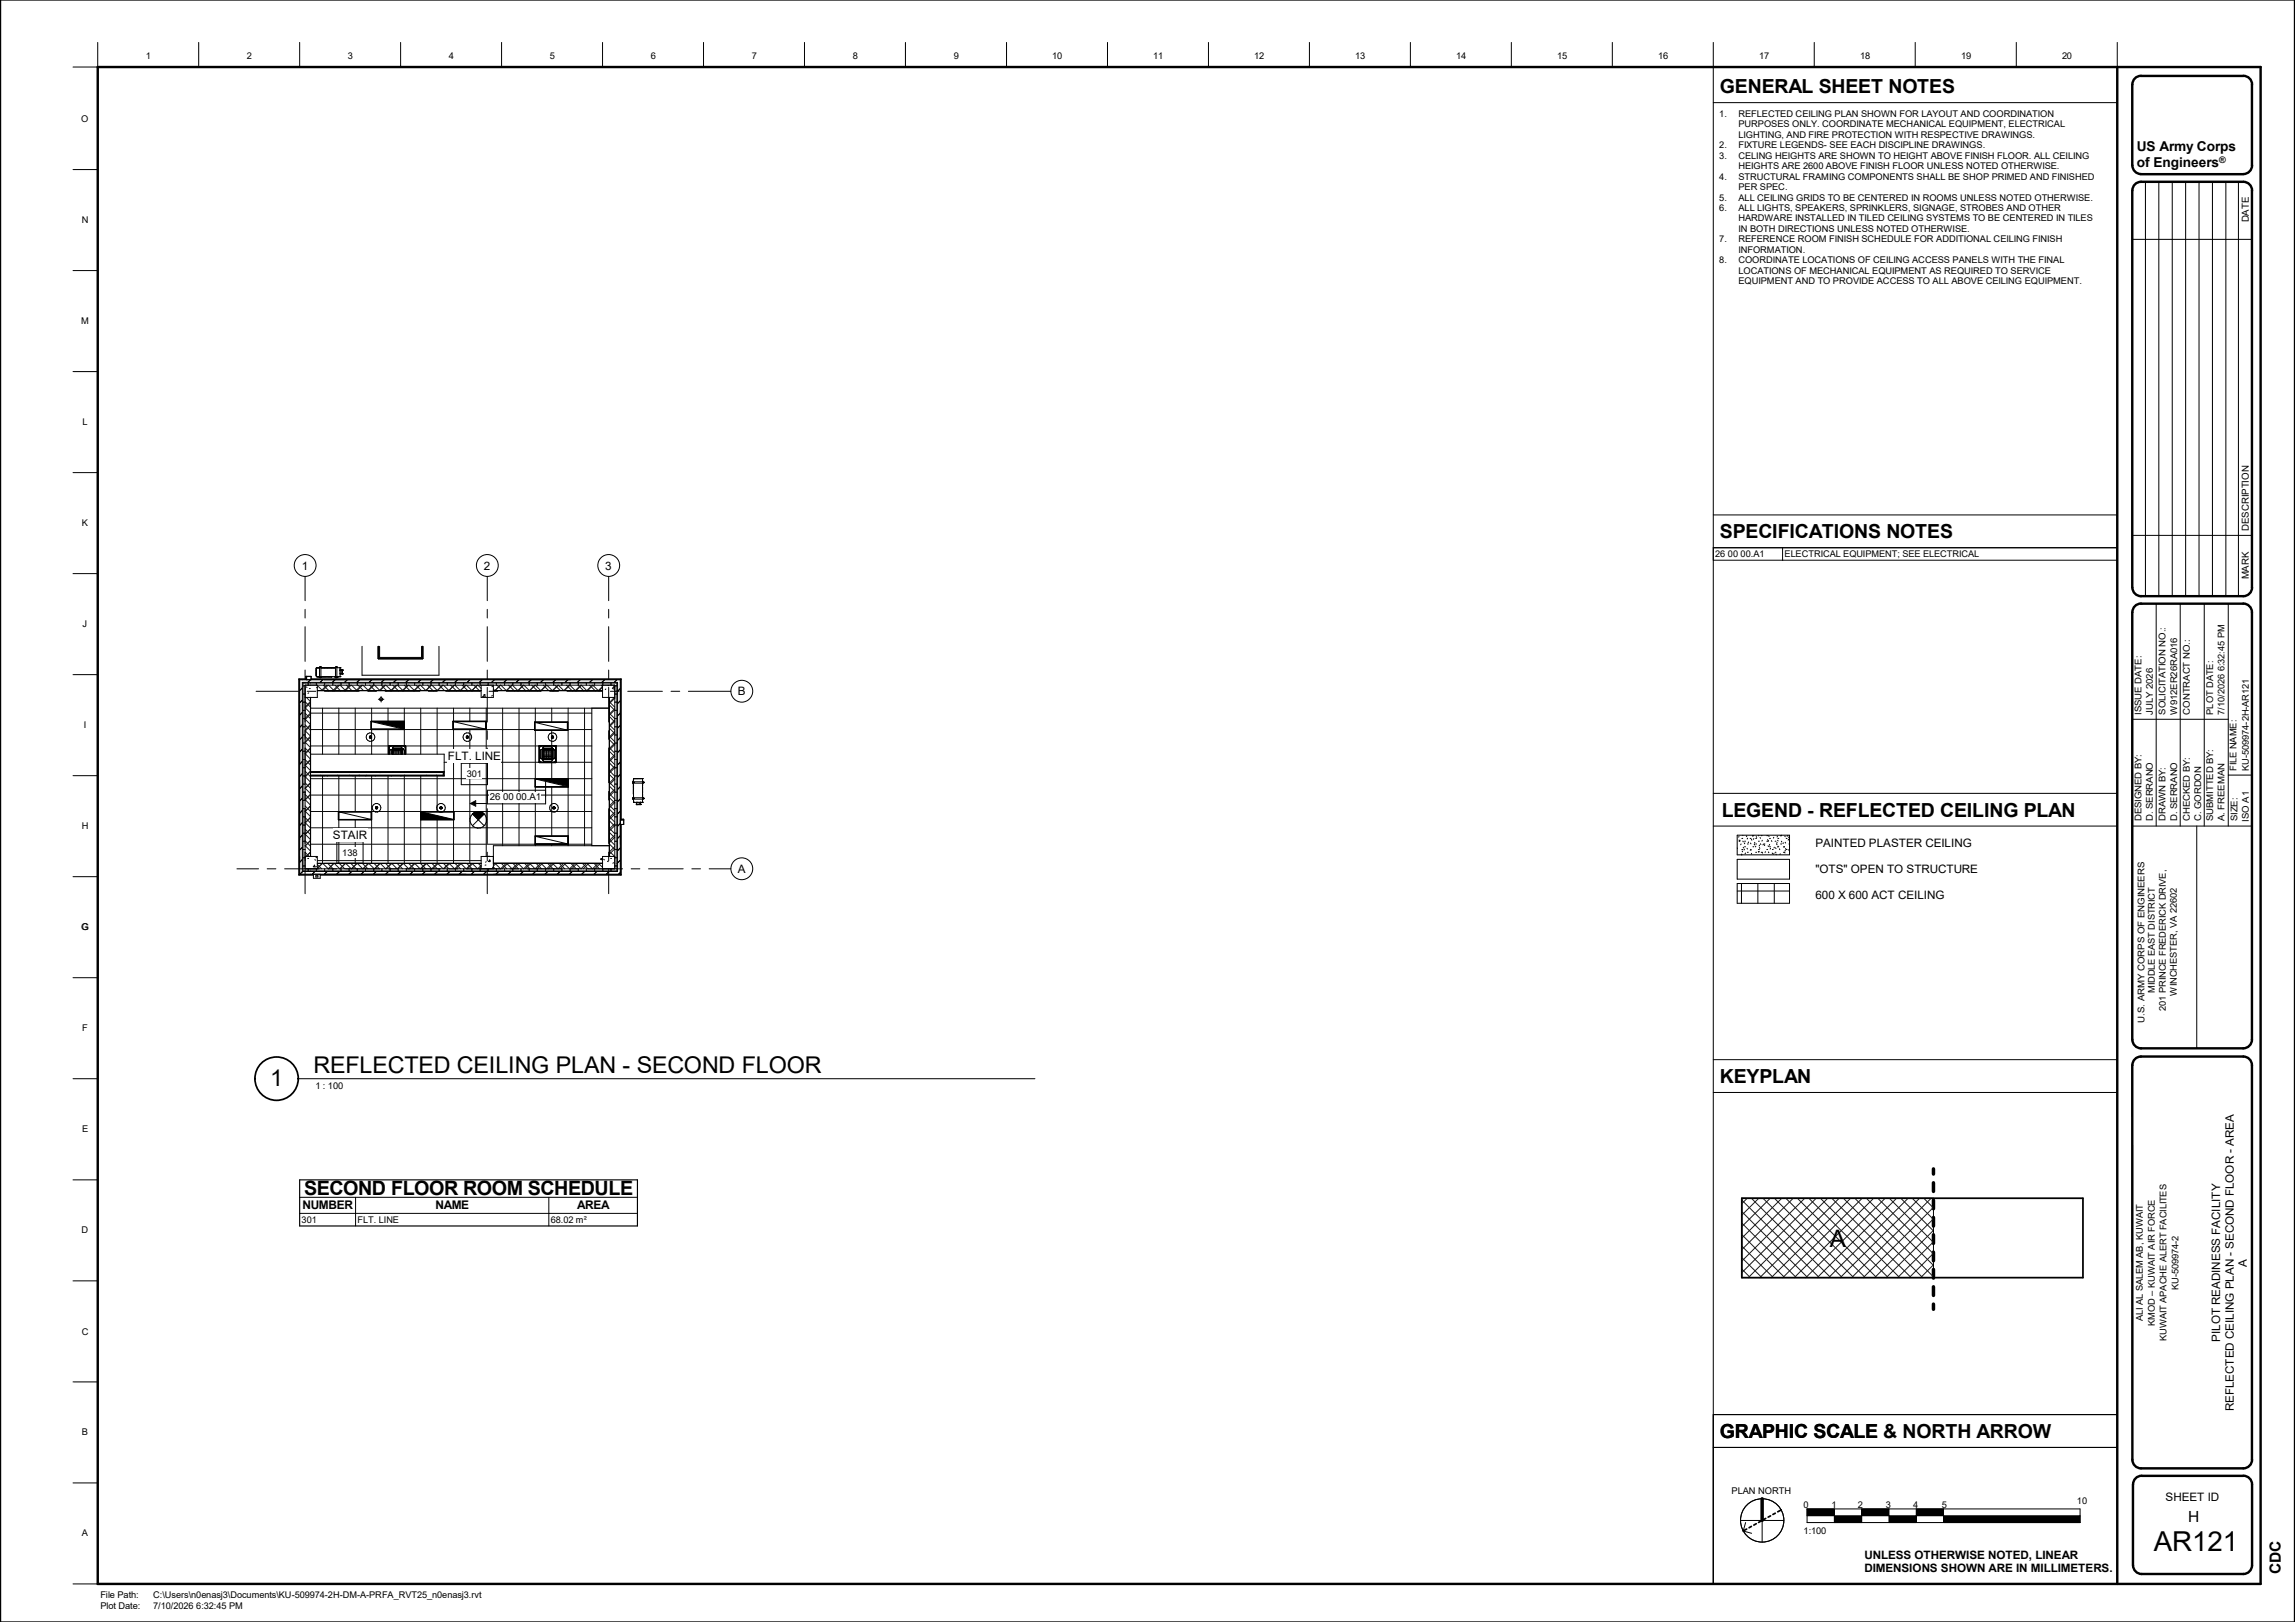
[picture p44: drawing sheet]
<svg xmlns="http://www.w3.org/2000/svg" width="841mm" height="594mm" viewBox="0 0 841 594" stroke-linecap="round" stroke-linejoin="round" font-family="sans-serif">
<defs><g id="words">
<text font-size="10.1" x="789.3" y="567.9">AR121</text>
<text font-size="8.8" x="670.5" y="456.6">A</text>
<g font-size="8.5">
<text x="114.9" y="393.1">REFLECTED CEILING PLAN -</text>
<text x="233.3" y="393.1">SECOND FLOOR</text>
<text x="99.1" y="397.8">1</text>
</g>
<text font-size="7.2" x="111.4" y="437.7">SECOND FLOOR ROOM SCHEDULE</text>
<g font-size="7.1">
<text x="630.3" y="34.1">GENERAL SHEET NOTES</text>
<text x="630.3" y="197.1">SPECIFICATIONS NOTES</text>
<text x="630.9" y="299.1">LEGEND - REFLECTED CEILING PLAN</text>
<text x="630.3" y="396.7">KEYPLAN</text>
<text x="630.3" y="526.7">GRAPHIC SCALE</text>
<text x="630.3" y="526.7">GRAPHIC SCALE &amp; NORTH ARROW</text>
</g>
<g font-size="5.6">
<text x="801.8" y="557.4">H</text>
<text x="835.9" y="576.7" transform="rotate(-90 835.9 576.7)">CDC</text>
</g>
<g font-size="5">
<text x="783.1" y="55.5">US Army Corps</text>
<text x="783.1" y="61.3">of Engineers</text>
</g>
<g font-size="4.4">
<text x="110.8" y="442.9">NUMBER</text>
<text x="159.6" y="442.9">NAME</text>
<text x="211.5" y="442.9">AREA</text>
</g>
<g font-size="4.3">
<text x="110.6" y="208.6">1</text>
<text x="177.3" y="208.6">2</text>
<text x="221.8" y="208.6">3</text>
<text x="270.4" y="254.6">B</text>
<text x="164.2" y="278.4">FLT. LINE</text>
<text x="122" y="307.1">STAIR</text>
<text x="665.3" y="310.3">PAINTED PLASTER CEILING</text>
<text x="270.4" y="319.7">A</text>
<text x="665.3" y="319.9">&quot;OTS&quot; OPEN TO STRUCTURE</text>
<text x="665.3" y="329.4">600 X 600 ACT CEILING</text>
<text x="813.6" y="491.5" transform="rotate(-90 813.6 491.5)">PILOT READINESS FACILITY</text>
<text x="793.6" y="549.7">SHEET ID</text>
</g>
<g font-size="4.2">
<text x="823.4" y="463.9" transform="rotate(-90 823.4 463.9)">A</text>
<text x="818.6" y="516.9" transform="rotate(-90 818.6 516.9)">REFLECTED CEILING PLAN - SECOND FLOOR - AREA</text>
<text x="683.2" y="570.8">UNLESS OTHERWISE NOTED, LINEAR</text>
<text x="683.2" y="575.8">DIMENSIONS SHOWN ARE IN MILLIMETERS.</text>
</g>
<g font-size="3.5">
<text x="824.1" y="81.4" transform="rotate(-90 824.1 81.4)">DATE</text>
<text x="824.1" y="194.4" transform="rotate(-90 824.1 194.4)">DESCRIPTION</text>
<text x="824.1" y="212.2" transform="rotate(-90 824.1 212.2)">MARK</text>
<text x="179.5" y="293.2">26 00 00.A1</text>
</g>
<g font-size="3.4">
<text x="53.5" y="21.5">1</text>
<text x="90.5" y="21.5">2</text>
<text x="127.5" y="21.5">3</text>
<text x="164.5" y="21.5">4</text>
<text x="201.5" y="21.5">5</text>
<text x="238.5" y="21.5">6</text>
<text x="275.5" y="21.5">7</text>
<text x="312.5" y="21.5">8</text>
<text x="349.5" y="21.5">9</text>
<text x="385.6" y="21.5">10</text>
<text x="422.6" y="21.5">11</text>
<text x="459.6" y="21.5">12</text>
<text x="496.6" y="21.5">13</text>
<text x="533.6" y="21.5">14</text>
<text x="570.6" y="21.5">15</text>
<text x="607.6" y="21.5">16</text>
<text x="644.6" y="21.5">17</text>
<text x="681.6" y="21.5">18</text>
<text x="718.6" y="21.5">19</text>
<text x="755.6" y="21.5">20</text>
<text x="29.8" y="44.6">O</text>
<text x="630" y="42.8">1.</text>
<text x="637.1" y="42.8">REFLECTED CEILING PLAN SHOWN FOR LAYOUT AND COORDINATION</text>
<text x="637.1" y="46.6">PURPOSES ONLY. COORDINATE MECHANICAL EQUIPMENT, ELECTRICAL</text>
<text x="637.1" y="50.4">LIGHTING, AND FIRE PROTECTION WITH RESPECTIVE DRAWINGS.</text>
<text x="630" y="54.3">2.</text>
<text x="630" y="58.1">3.</text>
<text x="637.1" y="54.3">FIXTURE LEGENDS-</text>
<text x="637.1" y="58.1">CELING HEIGHTS ARE SHOWN TO HEIGHT ABOVE FINISH FLOOR. ALL CEILING</text>
<text x="670.5" y="54.3">SEE EACH DISCIPLINE DRAWINGS.</text>
<text x="630" y="65.8">4.</text>
<text x="637.1" y="61.9">HEIGHTS ARE 2600 ABOVE FINISH FLOOR UNLESS NOTED OTHERWISE.</text>
<text x="637.1" y="65.8">STRUCTURAL FRAMING COMPONENTS SHALL BE SHOP PRIMED AND FINISHED</text>
<text x="637.1" y="69.6">PER SPEC.</text>
<text x="630" y="73.4">5.</text>
<text x="630" y="77.3">6.</text>
<text x="637.1" y="73.4">ALL CEILING GRIDS TO BE CENTERED IN ROOMS UNLESS NOTED OTHERWISE.</text>
<text x="637.1" y="77.3">ALL LIGHTS, SPEAKERS, SPRINKLERS, SIGNAGE, STROBES AND OTHER</text>
<text x="29.9" y="81.6">N</text>
<text x="637.1" y="81.1">HARDWARE INSTALLED IN TILED CEILING SYSTEMS TO BE CENTERED IN TILES</text>
<text x="630" y="88.8">7.</text>
<text x="637.1" y="85">IN BOTH DIRECTIONS UNLESS NOTED OTHERWISE.</text>
<text x="637.1" y="88.8">REFERENCE ROOM FINISH SCHEDULE FOR ADDITIONAL CEILING FINISH</text>
<text x="637.1" y="92.6">INFORMATION.</text>
<text x="630" y="96.5">8.</text>
<text x="637.1" y="96.5">COORDINATE LOCATIONS OF CEILING ACCESS PANELS WITH THE FINAL</text>
<text x="637.1" y="100.3">LOCATIONS OF MECHANICAL EQUIPMENT AS REQUIRED TO SERVICE</text>
<text x="637.1" y="104.1">EQUIPMENT AND TO PROVIDE ACCESS TO ALL ABOVE CEILING EQUIPMENT.</text>
<text x="29.8" y="118.6">M</text>
<text x="30.2" y="155.6">L</text>
<text x="30" y="192.6">K</text>
<text x="628.6" y="204">26 00 00.A1</text>
<text x="654" y="204">ELECTRICAL EQUIPMENT; SEE ELECTRICAL</text>
<text x="30.3" y="229.6">J</text>
<text x="784.8" y="261.7" transform="rotate(-90 784.8 261.7)">ISSUE DATE:</text>
<text x="788.9" y="261.7" transform="rotate(-90 788.9 261.7)">JULY 2026</text>
<text x="793.6" y="261.7" transform="rotate(-90 793.6 261.7)">SOLICITATION NO.:</text>
<text x="797.8" y="261.7" transform="rotate(-90 797.8 261.7)">W912ER26RA016</text>
<text x="802.4" y="261.7" transform="rotate(-90 802.4 261.7)">CONTRACT NO.:</text>
<text x="811.1" y="261.7" transform="rotate(-90 811.1 261.7)">PLOT DATE:</text>
<text x="815.2" y="261.7" transform="rotate(-90 815.2 261.7)">7/10/2026 6:32:45 PM</text>
<text x="30.7" y="266.6">I</text>
<text x="171" y="284.6">301</text>
<text x="819.6" y="282.3" transform="rotate(-90 819.6 282.3)">FILE NAME:</text>
<text x="824.1" y="282.3" transform="rotate(-90 824.1 282.3)">KU-509974-2H-AR121</text>
<text x="29.9" y="303.6">H</text>
<text x="784.8" y="300.8" transform="rotate(-90 784.8 300.8)">DESIGNED BY:</text>
<text x="788.9" y="300.8" transform="rotate(-90 788.9 300.8)">D. SERRANO</text>
<text x="793.6" y="300.8" transform="rotate(-90 793.6 300.8)">DRAWN BY:</text>
<text x="797.8" y="300.8" transform="rotate(-90 797.8 300.8)">D. SERRANO</text>
<text x="802.4" y="300.8" transform="rotate(-90 802.4 300.8)">CHECKED BY:</text>
<text x="806.6" y="300.8" transform="rotate(-90 806.6 300.8)">C. GORDON</text>
<text x="811.1" y="300.8" transform="rotate(-90 811.1 300.8)">SUBMITTED BY:</text>
<text x="815.2" y="300.8" transform="rotate(-90 815.2 300.8)">A. FREEMAN</text>
<text x="820" y="300.8" transform="rotate(-90 820 300.8)">SIZE:</text>
<text x="824.1" y="300.9" transform="rotate(-90 824.1 300.9)">ISO A1</text>
<text x="125.4" y="313.4">138</text>
<text x="29.8" y="340.6">G</text>
<text x="789.7" y="363.8" transform="rotate(-90 789.7 363.8)">MIDDLE EAST DISTRICT</text>
<text x="797.7" y="364.6" transform="rotate(-90 797.7 364.6)">WINCHESTER, VA 22602</text>
<text x="793.7" y="370.2" transform="rotate(-90 793.7 370.2)">201 PRINCE FREDERICK DRIVE,</text>
<text x="30.1" y="377.6">F</text>
<text x="785.8" y="374.5" transform="rotate(-90 785.8 374.5)">U.S. ARMY CORPS OF ENGINEERS</text>
<text x="115.6" y="399">1 : 100</text>
<text x="30.1" y="414.7">E</text>
<text x="110.5" y="447.8">301</text>
<text x="131" y="447.8">FLT. LINE</text>
<text x="201.8" y="447.8">68.02 m²</text>
<text x="29.9" y="451.7">D</text>
<text x="798.3" y="472.5" transform="rotate(-90 798.3 472.5)">KU-509974-2</text>
<text x="785.2" y="483.9" transform="rotate(-90 785.2 483.9)">ALI AL SALEM AB, KUWAIT</text>
<text x="789.7" y="485.6" transform="rotate(-90 789.7 485.6)">KMOD – KUWAIT AIR FORCE</text>
<text x="29.9" y="488.8">C</text>
<text x="794" y="491.3" transform="rotate(-90 794 491.3)">KUWAIT APACHE ALERT FACILITES</text>
<text x="30" y="525.7">B</text>
<text x="634.6" y="547.1">PLAN NORTH</text>
<text x="761.1" y="550.8">10</text>
<text x="661" y="552.2">0</text>
<text x="671.1" y="552.2">1</text>
<text x="680.8" y="552.2">2</text>
<text x="691.1" y="552.2">3</text>
<text x="701.1" y="552.2">4</text>
<text x="711.6" y="552.2">5</text>
<text x="30" y="562.7">A</text>
<text x="661" y="561.7">1:100</text>
<text x="36.8" y="585.4">File Path:</text>
<text x="56.1" y="585.4">C:\Users\n0enasj3\Documents\KU-509974-2H-DM-A-PRFA_RVT25_n0enasj3.rvt</text>
<text x="36.8" y="589.5">Plot Date:</text>
<text x="56.1" y="589.5">7/10/2026 6:32:45 PM</text>
</g>
<text font-size="3.3" x="813.3" y="59.8">®</text>
</g></defs>
<path d="M136.3 264.3h11.7v2.7h-11.7zM172.3 293.3h2v1.9h-2zM196.4 285.3h11.8v2.8h-11.8zM154.3 297.3h11.9v2.8h-11.9zM173.1 297.2h4.3v3h-4.3z" fill="#000"/>
<g fill="#fff">
<path d="M110.8 319.2h116.5v1h-116.5z"/>
<path d="M116.3 316.2h104.5v2h-104.5z"/>
<path d="M111.8 318.2h114.3v.8h-114.3z"/>
<path d="M226.3 249.9h1v69.3h-1z"/>
<path d="M223.3 255.4h2v58.3h-2z"/>
<path d="M225.3 251h.8v67.2h-.8z"/>
<path d="M116.3 251h104.5v1.9h-104.5z"/>
<path d="M110.8 249h116.5v.9h-116.5z"/>
<path d="M111.8 250.2h114.3v.8h-114.3z"/>
<path d="M176.3 251h4.5v4.4h-4.5z"/>
<path d="M111.8 255.4h2v58.3h-2z"/>
<path d="M109.8 249h1v71.2h-1z"/>
<path d="M111 250.2h.8v68.8h-.8z"/>
<path d="M113.8 259.4h103.1v56.8h-103.1z"/>
<path d="M113.8 282.8h49v1.4h-49z"/>
<path d="M113.8 282.7l49 .1z"/>
<path d="M113.8 282.8l48.8 .2z"/>
<path d="M113.8 283h48.8v1.1h-48.8z"/>
<path d="M176.3 313.7h4.5v4.5h-4.5z"/>
<path d="M111.8 313.7h4.5v4.5h-4.5z"/>
<path d="M111.8 251h4.5v4.4h-4.5z"/>
<path d="M220.8 251h4.5v4.4h-4.5z"/>
<path d="M220.8 313.7h4.5v4.5h-4.5z"/>
</g>
<g fill="none" stroke="#000" stroke-width=".37">
<path d="M132.7 236.7v10.6h28.2v-10.6M138.6 236.7v4.6h16.3v-4.6M138.9 236.7v4.3h15.8v-4.3M139.1 236.7v4.1h15.4v-4.1M109.6 248.7l2.8 .1M109.6 248.7l.2 .3M109.6 248.7v71.8M109.8 258.2v21.7l1-1M110.8 252l-1 .9M110.8 256.5l-1 .9M110.8 249.9h115.5v69.3h-115.5zM111 250.2h115.1v68.8h-115.1z"/>
<path d="M111.8 251h113.5v67.2h-113.5zM112.2 251.6l.3 .2M112.4 247.7v1.3h1.6v-1.3h-1.9v1.1M113.2 253.7l-.3 .3M113.7 252.2h-.3M113.8 249l-1 .9M113.8 259.4h109.5M114 248.7h113.6M115.9 244.6h.1M115.9 244.6l.1 3.2M116 247.8h.1M116 244.6h.1"/>
<path d="M116 247.8l1.1 .1M116 244.6h1.1M116 244.6h-.1M116.2 251.8l-.2 .1M116.3 251v4.4h-4.5M116.3 252.9h60M116.4 247.9h.7M117.2 244.3l.1 .2M117.3 244.3h.1M117.3 244.4h.1M117.3 248.1h.1M117.3 248.2h.1"/>
<path d="M117.3 244.5h.1M117.3 244.3l-.1 3.9M117.3 248.1v.1M117.3 248h.1M117.3 248l-.1 .2M117.4 244.4h.1M117.4 248.1h.1M117.4 248h.1M117.4 244.5l.2-.2v3.9l-.2-.2M117.4 244.3h.1M117.4 248.2h.1M117.6 244.6h5.3"/>
<path d="M117.6 247.9h5.3M118.3 249l-1 .9M118.8 249h52M121.6 247.9h-4M122.8 249l-1 .9M123.1 244.3h.1M123.1 248.2h.1M123.1 248h.1M123.1 248.1h.1M123.1 244.4h.1M123.1 244.5h.1M123.1 244.3h-.2v3.9h.2"/>
<path d="M123.1 244.3v.2M123.1 248v.2M123.2 244.5h.1M123.2 248h.1M123.2 248l.1 .1M123.3 248.1h.1M123.3 244.4h.1M123.3 244.3h.1M123.3 244.3v3.9M123.3 248.1v.1M123.3 248.2h.1M123.3 244.3l-.2 .2"/>
<path d="M123.4 244.6h1.2v3.2M124.5 244.6h.1M124.5 247.9h.1M124.6 247.8h.1M124.6 247.8l-.1 .1M124.6 244.6h.1M124.6 246.8h.1M124.6 245.4h.1M124.6 247.8l-1.2 .1M124.6 246.8h.8M124.6 245.4h.8M124.7 246.8h.1"/>
<path d="M124.7 245.4h.1M125.3 245.4v1.4M125.3 245.4h.1M125.4 246.8h.1M125.4 245.4h.1M125.4 245.4v1.4M127.3 249l-1 .9M131.8 249l-1 .9M136.3 249l-1 .9M138.6 256.1h2.1M139.7 255.1v2M140.8 249l-1.1 .9"/>
<path d="M145.2 249l-1 .9M149.7 249l-1 .9M154.2 249l-1 .9M158.7 249l-1 .9M163.2 249l-1 .9M167.7 249l-1 .9M172.2 249l-1 .9M176.3 251v4.4h4.5v-4.4M176.7 249l-1 .9M177.3 254.3l.3 .2M177.7 254.4l.1 .9-.9-.1zM180.4 254.7l-.2 .2"/>
<path d="M180.6 251.3l-.3 .2M180.8 249h28.2M180.8 252.9h40M181.1 249l-.9 .9M185.6 249l-.9 .9M190.2 249l-1.1 .9M194.6 249l-1 .9M199.1 249l-1 .9M203.6 249l-1 .9M208.1 249l-1 .9M212.6 249l-1 .9M216.9 259.4v50.4"/>
<path d="M217.1 249l-1 .9M220.8 252.7h.1M220.8 251v4.4h4.5M221.6 249l-1 .9M222 252.3l-.2 .3M222.8 251l.3 .2M223.3 255.4v58.3M224.7 252.2h-.3M224.9 252.3l.3 .3M225.1 251.3l.1 .6h-.6zM226.1 249l-1 .9M227.3 252.2l-1 1"/>
<path d="M227.3 256.7l-1 1M227.6 248.7l-.1 51.6M227.6 248.7l-.3 .3M110.8 260.9l-1 1M110.8 265.4l-1 1M110.8 269.9l-1 1M110.8 274.4l-1 1M135.5 270.3h.2M135.5 269.9l.1 .3M135.6 269.8l-.1 .1M135.6 270.3l-.2-.3 .2-.4a.39 .39 0 0 1 .5 .2 .39 .39 0 0 1-.2 .5M135.6 270.2h.1"/>
<path d="M135.6 269.7l-.1 .2M135.7 270h.1M135.7 270.1v-.3l.3 .2-.2 .1M135.7 270.1h.1M135.7 269.9l.2 .1M135.7 270.3h.1M135.7 269.9h.1M135.7 269.9v.1M135.7 269.7l.3 .2M135.7 269.7h-.1M135.8 270h.1M135.8 269.9h.1"/>
<path d="M135.8 269.9h-.1M135.8 269.9v.1M135.9 270l-.1 .1M136 264.2h12.2v3h-12.2zM136 270.3h-.2M136 269.8v.1M136 269.9l-.2 .3M136.1 264.3l11.9 2.8M136.1 264.3h11.9v2.8M136.1 264.3v2.8h11.9M142.5 273.2v3M142.6 276.2l.1-2.6 .6-.3h4.8l.4 .6v2.3"/>
<path d="M142.7 273.1l-.2 .1M142.7 273.1h-.1M142.9 276.2v-1.4l.4-.3h.3v1.7M143.8 274.6h.1M143.8 273.9l.4-.3h2.7l.4 .6h-3.5zM143.8 274.9h3.5M143.8 275.3h3.5M143.8 275.8h3.5M143.8 274.5v1.7M143.9 274.5h3.3M143.9 274.5h-.1M143.9 274.5h.1"/>
<path d="M144.3 274.5v1.7M145.1 274.5v1.7M146 274.5v1.7M146.9 274.5v1.7M146.9 274.3h.4M147 274.3h.1M147 274.4h.1M147 274.3l-.1 .1M147 274.3l.1 .1M147.2 274.4h.1M147.2 274.3h.1M147.2 274.3v.1"/>
<path d="M147.2 274.5h.1M147.2 274.3v.2M147.3 274.3h.1M147.3 274.6h.1M147.3 274.3l-.4 .1M147.3 274.5v1.7M147.6 276.2v-1.7l.6 .3v1.4M148.5 273.1l.1 .1M148.5 273.1l.2 .2M148.5 273.1l-6 .1M148.6 273.2l.1 .1M148.6 273.2v.1"/>
<path d="M148.7 273.3v2.9M166 264.2h12.2v3h-12.2zM166.1 264.3h12v2.8M166.1 264.3v2.8h12M166.1 264.3l12 2.8M171 270l.3-.3v.5M171 269.8v.1M171 270v.1M171 270.1l.1 .1M171.1 270.3h.1M171.1 270l.1 .1M171.1 270.2h.1"/>
<path d="M171.2 270.1h.2M171.2 269.9h.2l-.2 .2M171.2 270h.1M171.2 269.9h.1M171.2 269.9v.1M171.3 269.9h.1M171.3 269.9v.1M171.3 270h.1M171.4 269.8l-.2 .3M171.4 269.6l-.5 .4 .3 .3M171.4 269.8v.3M171.4 269.6h.1"/>
<path d="M171.4 269.7v.1M171.4 269.6l.2 .6-.4 .1M171.4 270.1v.1M195.9 264.5h12.2v3h-12.2zM196 264.6l11.9 2.8M196 264.6v2.8h11.9M196 264.6h11.9v2.8M197.6 273.2h6.2M197.6 273.2l.1 6.1 6.1-.1v-6M197.6 279.1l.2 .2M197.6 273.2v.1M197.8 273.1l-.2 .1"/>
<path d="M197.9 273.4h5.5l.2 .5v4.6l-.2 .5h-5.5l-.2-.5v-4.6zM198 274.8l.6-.3v3.4l-.6-.3zM198.9 277.8h.1M198.9 274.6h.1M198.9 278.2h3.5v.3l-.4 .4h-2.7zM198.9 274.9h3.5M198.9 275.3h3.5M198.9 275.8h3.5M198.9 276.2h3.5M198.9 277.5h3.5M198.9 277.1h3.5M198.9 276.6h3.5"/>
<path d="M198.9 274.6v3.2M198.9 277.8l.1 .1M199 274.5h.1M199 277.9h.1M199 274.5h3.4v3.4h-3.4M199 274.5l-.1 .1M199.4 274.5v3.4M200.2 274.5v3.4M201.1 274.5v3.4M202 274.5v3.4M202.1 274.4h.3M202.1 274.3h.3"/>
<path d="M202.1 274.3v.1M202.1 274.3h.1M202.1 274.4h.1M202.2 274.4h.1M202.2 274.3h.1M202.2 270v.1M202.2 274.3v.1M202.2 270.1l.2 .1M202.2 274.3l.1 .1M202.3 274.4h.1M202.3 274.3h.1M202.3 270l.3-.2v.3"/>
<path d="M202.3 270l.1 .1M202.3 274.5h.1M202.3 277.9h.1M202.3 274.3v.1M202.4 274.3h.1M202.4 274.4h.1M202.4 270.1h.2M202.4 269.9h.2M202.4 270v.1M202.4 274.4h-.1M202.4 270h.1M202.4 269.9h.1"/>
<path d="M202.4 277.8h.1M202.4 274.6h.1M202.4 269.9v.1M202.4 274.2h-3.5v-.3l.4-.4h2.7l.4 .4v.5M202.4 269.9l-.1 .1M202.5 269.9h.1M202.5 269.9v.1M202.5 270h.1M202.5 269.7l-.3 .3M202.5 269.7h.1M202.6 269.9l-.2 .2M202.6 269.7v.1"/>
<path d="M202.6 270.1v.1M202.6 269.8h.1M202.7 269.8l-.2 .4M202.7 274.5l.6 .3v2.8l-.3 .3h-.3zM203.6 273.1l.1 .1M203.7 273.2l.1 .1M203.8 279.1l-.2 .2M227.3 261.2l-1 1M227.3 265.7l-1 1M227.3 270.2l-1 .9M227.3 274.7l-1 .9M227.3 279.1l-1 1"/>
<path d="M227.3 260.2v49M109.8 285.9v21.7M110.8 283.4l-1 1M110.8 287.9l-1 1M110.8 292.4l-1 1M110.8 296.8l-1 1.1M113.8 283h48.6v.9h-48.6M113.8 282.7h49v-6.5h-49v8M113.8 285.9v21.7M113.8 282.8h48.8v1.3h-48.8M116 282.8h.1M116 282.8v.2"/>
<path d="M117.4 283.9l.1 .2M117.5 284.1h.1M118.8 284.2h.1M120.1 284l-.2 .2M123.6 283.9v.1M123.7 282.7l.1 .1M124 297.2h12.2v3.1h-12.2zM124.1 297.3l12 2.8M124.1 297.3h12v2.8M124.1 297.3v2.8h12M125.1 282.9v.1M128 283.9h.1"/>
<path d="M129.2 284l.2 .2M131.5 283.9l.2 .2M131.8 283.9l-.1 .2M134.2 283.9l-.2 .3M135.5 282.7l.2 .3M136.1 282.7l-.2 .2M137.4 284l.2 .2M137.6 296l.5-.5 .2 .5M137.6 296l.3 .2 .4-.2M137.6 296h.1M137.8 295.7h.3l.1 .3-.3 .1zM137.8 282.7l.2 .2"/>
<path d="M137.9 295.7l.2 .3zM137.9 295.9h.1M137.9 295.9l.1 .1M137.9 295.8v.1M137.9 295.8h.2M137.9 296h.2M138 295.8l-.1 .1M138 295.8h.1M138 295.9h.1M138 295.8v.1M138 295.8h-.1M138 295.8l.1 .1"/>
<path d="M138.1 295.9l-.1 .1M138.2 295.8l.1 .1M139.2 283h.1M143.3 284.1l.1 .1M143.7 282.7l.2 .3M144.3 282.7l-.2 .3M146.6 282.8h.1M146.6 282.8l-.1 .2M146.9 284.2h.1M148.2 284.1h-.1M148.3 283.9l-.1 .2M149.6 282.8h.1"/>
<path d="M149.6 282.8l.2 .2M154.2 297.2h12.2v3.1h-12.2zM154.3 297.3h11.9v2.8M154.3 297.3v2.8h11.9M154.3 297.3l11.9 2.8M154.7 282.8v.2M156.2 283.9l.1 .2M160 283.9h.1M161.2 296l.3-.5 .5 .5M161.2 296a.39 .39 0 0 0 .4 .3 .39 .39 0 0 0 .4-.3M161.2 296h.1M161.3 295.8l.4-.2 .1 .4-.3 .1z"/>
<path d="M161.5 295.7l.3 .2-.1 .1zM161.5 295.8h.2M161.5 296h.2M161.5 295.9h.1M161.5 295.8v.1M161.6 295.8h.1M161.6 295.9h.1M161.6 295.8l.1 .1M161.6 295.8h-.1M161.7 295.9h.1M161.7 295.9l-.1 .1M162 296h-.1"/>
<path d="M162.3 284.1h.1M162.3 283.9v.2M162.5 282.7h.1M172.3 294.3l2-1v2zM172.3 294.3h6M173.1 298.1l2.2 2.2 2.1-2.2M173.1 298.1l4.3 4.3M177 297.7l.4 .4M177 297.7l-1.7-.5-1.2 .3-1 .6M177.4 298.1l-4.3 4.3M196.1 285.2h12.2v3h-12.2zM196.2 285.3l12 2.8"/>
<path d="M196.2 285.3h12v2.8M196.2 285.3v2.8h12M202.6 295.9v.1a.36 .36 0 0 0 .4 .3 .36 .36 0 0 0 .4-.3M202.6 295.8l.5-.3 .3 .5M202.6 295.8v.1M202.7 295.8l.4-.2 .1 .4-.3 .1zM202.8 295.9h.4M202.9 295.9v.1M202.9 295.8h.2M202.9 296h.2M202.9 295.9h.1M202.9 295.9h.2"/>
<path d="M202.9 295.8v.1M203 295.8h.1M203 295.9h.1M203 295.8l.1 .1M203.1 295.9h.1M203.1 295.8v.1M203.1 295.9l-.1 .1M203.4 296h-.1M227.3 283.6l-1 1M227.3 288.1l-1 1M227.3 292.6l-1 1M227.3 297.1l-1 1"/>
<path d="M231.8 286.7h.1M231.8 286.5h.1M231.8 292.6h.1M231.8 286.5h3.9M231.8 286.7h3.9M231.9 292.5h.1M231.9 292.4h.1M231.9 292.4h3.8M231.9 292.4v.1M231.9 292.5l-.1 .1M231.9 286.6h.1M231.9 286.5h.1"/>
<path d="M231.9 286.5l.1 .1M232 286.6h.1M232 292.4h.1M232 286.6l-.2 .1M232 292.4l-.1 .1M232 292.5h-.1M232.1 286.9l.1 5.3M232.1 285.7h.1M232.1 290.9h.1M232.2 292.7v1.1M232.2 293.8h.1M232.2 285.2h.1"/>
<path d="M232.2 293.8v.1M232.2 293.9h.1M232.2 293.9h3.2M233.2 294.7h.1M233.2 294.6h.1M233.2 293.9h.1M233.2 294.7h1.4M233.2 293.9v.8M233.2 294.5h1.4M234.6 294.7h.1M234.6 293.9h.1M234.6 294.6h.1"/>
<path d="M234.6 293.9v.8M234.6 294h.1M234.7 294h.1M234.7 293.9h.1M234.7 293.9v.1M235.4 293.9h.1M235.4 285.2h.1M235.4 293.8h.1M235.4 293.8v.1M235.5 285.2h-3.3v1.1M235.5 285.2v1.1M235.5 286.9v5.3"/>
<path d="M235.5 292.7v1.1M235.5 292.4l.1 .1M235.5 286.6h.1M235.5 292.5h.1M235.5 286.5h.2M235.5 286.5v.1M235.5 292.4h.1M235.6 286.5h.1M235.6 292.4h.1M235.6 286.6h.1M235.6 292.5h.1M235.7 286.5h.1"/>
<path d="M235.7 292.4h.1M235.7 292.5l-3.9 .1M235.7 292.4h-.2M109.8 313.7v2.3M110.8 310.3l-1 1M110.8 314.8l-1 1M110.8 301.3l-1 1M110.8 305.9l-1 .9M110.9 319.2l-1.3 1.3M111.8 313.7h4.5v4.5M113.1 314.4l-.3 .1M115.3 316.9l.1 .6h-.6z"/>
<path d="M115.4 314.9l.3 .1M115.4 319.2l-1 1M116 317.4l-.3 .1M116 314l-.2 .2M116.3 316.2h60M119.9 319.2l-1 1M124.4 319.2l-1 1M128.9 319.2l-1.1 1M133.3 319.2l-1 1M137.8 319.2l-.9 1M142.3 319.2l-.9 1M146.8 319.2l-1 1"/>
<path d="M151.3 319.2l-1 1M155.8 319.2l-1 1M160.3 319.2l-1 1M164.8 319.2l-1 1M169.3 319.2l-1 1M173.8 319.2l-1 1M178.1 316.8l-.3 .1M178.2 315.6l-.3 .2M178.3 319.2l-1.1 1M178.7 313.6v.1M179.4 313.7l.1 .1M179.4 315l.2 .3"/>
<path d="M179.4 313.6v.1M179.5 315l.1 .6h-.6zM180.5 317.6l.2 .2M180.8 316.2h39.8M180.8 313.7h-4.5v4.5M180.8 316.2h40M182.8 319.2l-1.1 1M187.2 319.2l-1 1M191.7 319.2l-1 1M196.1 306.2h12.2v3h-12.2zM196.2 319.2l-1 1M196.2 306.3h12v2.8"/>
<path d="M196.2 306.3v2.8h12M196.2 306.3l12 2.8M200.7 319.2l-1 1M205.2 319.2l-1 1M209.7 319.2l-1 1M214.2 319.2l-1 1M218.7 319.2l-1 1M220.3 314.5l.3 .2-.1 .2-.4-.2zM221.2 314.7l.3 .3M222.6 315.4l.3 .2M223.2 319.2l-1 1M223.3 309.8h-42.5v8.4"/>
<path d="M224 318.1h-.4M224.1 314.4l-.3 .1M224.8 316l-.2 .2M225.3 313.7h-4.5v4.5M227.3 306.1l-1 1M227.3 310.6l-1 1M227.3 315l-1 1.1M227.3 319.6l-.6 .6M227.3 301.6l-1 1M227.3 300.3h1.3M227.5 300.1h1.1v1.9h-1.3M227.6 302v18.5"/>
<path d="M109.6 320.5h5.3M114.9 320.2h2.4v1.5h-2.4zM115.7 320.7h.8v.5h-.8zM117.3 320.5h110.3M118.8 320.2h52M180.8 320.2h28.2M227.3 320.2l.3 .3"/>
<circle cx="139.7" cy="256.1" r=".56"/>
<circle cx="135.8" cy="270" r="1.6"/>
<circle cx="171.3" cy="270" r="1.58"/>
<circle cx="202.4" cy="270" r=".39"/>
<circle cx="202.5" cy="270" r="1.58"/>
<circle cx="138" cy="295.9" r="1.59"/>
<circle cx="161.6" cy="295.9" r="1.59"/>
<circle cx="203" cy="295.9" r="1.59"/>
<circle cx="175.3" cy="300.3" r="3.1"/>
</g>
<g fill="none" stroke="#191919" stroke-width=".37">
<path d="M111 251.2h.8M111 254.2h.8M111 257.2h.8M111.8 259.2l2 2M112.3 255.4l1.5 1.6M112.9 250.2v.8M113.8 257.4l-2 2M116 250.2v.8M116.3 251.1l1.9 1.8M119 250.2v.8M120.2 251l-2 1.9M120.4 251l2 1.9 2-1.9"/>
<path d="M122 250.2v.8M124.6 251l2 1.9 2.1-1.9M125 250.2v.8M127.9 250.2v.8M128.8 251l2.1 1.9 1.9-1.9M130.9 250.2v.8M133 251l2 1.9 2.1-1.9M133.9 250.2v.8M136.9 250.2v.8M137.2 251l2.1 1.9 2-1.9M140 250.2v.8M141.4 251l2.1 1.9 2-1.9"/>
<path d="M143 250.2v.8M145.7 251l2 1.9 2-1.9M145.9 250.2v.8M148.9 250.2v.8M149.9 251l2 1.9 2-1.9M151.9 250.2v.8M154.1 251l2 1.9 2-1.9M154.9 250.2v.8M157.9 250.2v.8M158.3 251l2 1.9M160.9 250.2v.8M162.3 251l-2 1.9"/>
<path d="M162.5 251l2 1.9 2-1.9M163.9 250.2v.8M166.7 251l2 1.9M166.9 250.2v.8M169.9 250.2v.8M170.7 251l-2 1.9M170.9 251l2 1.9 2.1-1.9M172.9 250.2v.8M175.1 251l1.2 1.1M175.9 250.2v.8M178.9 250.2v.8M181.9 250.2v.8"/>
<path d="M183.4 251l-2 1.9-.6-.5M183.6 251l1.9 1.9M184.9 250.2v.8M187.6 251l-2 1.9M187.7 251l2.1 1.9 2-1.9M187.9 250.2v.8M190.9 250.2v.8M192 251l2 1.9M193.9 250.2v.8M196 251l-2 1.9M196.2 251l2 1.9 2-1.9M196.9 250.2v.8"/>
<path d="M199.9 250.2v.8M200.4 251l2 1.9M202.9 250.2v.8M204.4 251l-2 1.9M204.6 251l2 1.9 2-1.9M205.9 250.2v.8M208.8 251l2 1.9 2.1-1.9M208.9 250.2v.8M211.9 250.2v.8M213 251l2 1.9 2-1.9M214.9 250.2v.8M217.2 251l2 1.9 1.6-1.5"/>
<path d="M217.9 250.2v.8M220.9 250.2v.8M223.3 257l2 2M223.9 250.2v.8M225.2 255.4l-1.9 1.9M225.3 259.5l-2 2M225.3 251.2h.8M225.3 254.2h.8M225.3 257.2h.8M111 260.2h.8M111 263.2h.8M111 266.2h.8"/>
<path d="M111 269.2h.8M111 272.2h.8M111 275.2h.8M111 278.2h.8M111.8 276l2 2M111.8 271.8l2 2M111.8 267.6l2 2M111.8 263.4l2 2M113.8 261.6l-2 2M113.8 270l-2 2M113.8 278.4l-2 2M113.8 265.8l-2 2"/>
<path d="M113.8 274.2l-2 2M223.3 278.1l2 2M223.3 273.9l2 2M223.3 269.7l2 2M223.3 265.5l2 2M223.3 261.2l2 2h.8M225.3 263.7l-2 2M225.3 267.9l-2 2.1M225.3 276.4l-2 2M225.3 260.2h.8M225.3 266.2h.8M225.3 269.2h.8"/>
<path d="M225.3 275.2h.8M225.3 278.2h.8M226.1 272.2h-.8l-2 2M111 281.2h.8M111 284.2h.8M111 287.2h.8M111 290.2h.8M111 293.2h.8M111 296.2h.8M111 299.2h.8M111.8 297.1l2 2M111.8 292.9l2 2"/>
<path d="M111.8 288.7l2 2M111.8 284.4l2 2.1M111.8 280.2l2 2M113.8 286.9l-2 1.9M113.8 291l-2 2M113.8 295.3l-2 2M113.8 282.6l-2 2M113.8 299.5l-2 2M223.3 299.1l2 2M223.3 294.9l2 2M223.3 290.7l2 2M223.3 286.5l2 2"/>
<path d="M223.3 282.3l2 2M225.3 297.4l-2 2M225.3 280.6l-2 2M225.3 284.8l-2 2M225.3 289l-2 2M225.3 281.2h.8M225.3 284.2h.8M225.3 287.2h.8M225.3 290.2h.8M225.3 296.2h.8M225.3 299.2h.8M226.1 293.2h-.8l-2 2"/>
<path d="M111 302.2h.8M111 305.2h.8M111 308.1h.8M111 311.2h.8M111 314.2h.8M111 317.2h.8M111.8 305.5l2 2M111.8 309.7l2 2M111.8 301.3l2 2M112.9 318.2v.8M113.8 303.7l-2 2M113.8 307.9l-2 2"/>
<path d="M113.8 312.1l-1.6 1.6M116 318.2v.8M118.1 316.2l-1.8 1.8M118.3 316.2l2 2 2-2M119 318.2v.8M122 318.2v.8M122.5 316.2l2 2 2-2M125 318.2v.8M126.7 316.2l2 2 2-2M127.9 318.2v.8M130.9 316.2l2.1 2 2-2M130.9 318.2v.8"/>
<path d="M133.9 318.2v.8M135.1 316.2l2.1 2 1.9-2M136.9 318.2v.8M139.4 316.2l2 2 2-2M140 318.2v.8M143 318.2v.8M143.6 316.2l2 2 2-2M145.9 318.2v.8M147.8 316.2l2 2 2-2M148.9 318.2v.8M151.9 318.2v.8M152 316.2l2 2 2-2"/>
<path d="M154.9 318.2v.8M156.2 316.2l2 2 2-2M157.9 318.2v.8M160.4 316.2l2 2 2-2M160.9 318.2v.8M163.9 318.2v.8M164.6 316.2l2 2 2-2M166.9 318.2v.8M168.8 316.2l2 2M169.9 318.2v.8M172.8 316.2l-1.9 2M172.9 318.2v.8"/>
<path d="M173 316.2l2 2 1.3-1.3M175.9 318.2v.8M178.9 318.2v.8M181.3 316.2l-.5 .5M181.4 316.2l2 2M181.9 318.2v.8M184.9 318.2v.8M185.5 316.2l-2 2M185.7 316.2l2 2 2-2M187.9 318.2v.8M189.9 316.2l2 2M190.9 318.2v.8"/>
<path d="M193.9 316.2l-2 2M193.9 318.2v.8M194.1 316.2l2 2 2-2M196.9 318.2v.8M198.3 316.2l2 2M199.9 318.2v.8M202.3 316.2l-2 2M202.5 316.2l2 2 2-2M202.9 318.2v.8M205.9 318.2v.8M206.7 316.2l2 2M208.9 318.2v.8"/>
<path d="M210.7 316.2l-2 2M210.9 316.2l2 2 2-2M211.9 318.2v.8M214.9 318.2v.8M215.1 316.2l2.1 2 2-2M217.9 318.2v.8M219.3 316.2l1.5 1.5M220.9 318.2v.8M223.3 311.8l2 1.9M223.3 307.6l2 1.9M223.3 303.4l2 2M223.9 318.2v.8"/>
<path d="M225.3 301.6l-2 2M225.3 305.9l-2 1.9M225.3 310l-2 2M225.3 302.2h.8M225.3 305.2h.8M225.3 308.1h.8M225.3 311.2h.8M225.3 314.2h.8M225.3 317.2h.8"/>
</g>
<g fill="none" stroke="#181818" stroke-width=".37">
<path d="M111 251.2h.8M111 254.2h.8M111 257.2h.8M111.8 257l2 2M112.9 250.2v.8M113.8 256.9l-2 2M116 250.2v.8M118.5 251l2 1.9M119 250.2v.8M119.8 251l-2 1.9M122 250.2v.8M122.7 251l2 1.9"/>
<path d="M124 251l-2 1.9M125 250.2v.8M127 251l1.9 1.9M127.9 250.2v.8M128.2 251l-2 1.9M130.9 250.2v.8M131.2 251l2 1.9M132.5 251l-2 1.9M133.9 250.2v.8M135.5 251l2 1.9M136.7 251l-2 1.9M136.9 250.2v.8"/>
<path d="M139.7 251l2 1.9M140 250.2v.8M141 251l-2 1.9M143 250.2v.8M143.9 251l2 1.9M145.2 251l-2 1.9M145.9 250.2v.8M148.2 251l2 1.9M148.9 250.2v.8M149.4 251l-2 1.9M151.9 250.2v.8M152.4 251l2 1.9"/>
<path d="M153.7 251l-2 1.9M154.9 250.2v.8M156.7 251l2 1.9M157.9 250.2v.8l-1.9 1.9M160.9 250.2v.8l2 1.9M162.2 251l-2 1.9M163.9 250.2v.8M165.1 251l2.1 1.9M166.4 251l-2 1.9M166.9 250.2v.8M169.4 251l2 1.9M169.9 250.2v.8"/>
<path d="M170.7 251l-2 1.9M172.9 250.2v.8M173.7 251l1.9 1.9M174.9 251l-2 1.9M175.9 250.2v.8M178.9 250.2v.8M181.9 250.2v.8M182.1 251l2 1.9M183.4 251l-2 1.9M184.9 250.2v.8M186.4 251l2 1.9M187.7 251l-2.1 1.9"/>
<path d="M187.9 250.2v.8M190.6 251l2 1.9M190.9 250.2v.8M191.9 251l-2 1.9M193.9 250.2v.8M194.9 251l1.9 1.9M196.1 251l-2 1.9M196.9 250.2v.8M199.1 251l2 1.9M199.9 250.2v.8M200.4 251l-2 1.9M202.9 250.2v.8"/>
<path d="M203.3 251l2.1 1.9M204.6 251l-2 1.9M205.9 250.2v.8M207.6 251l2 1.9M208.9 250.2v.8l-2.1 1.9M211.8 251l2 1.9M211.9 250.2v.8M213.1 251l-2 1.9M214.9 250.2v.8M216.1 251l2 1.9M217.3 251l-2 1.9M217.9 250.2v.8"/>
<path d="M220.3 251l.5 .5M220.8 251.7l-1.2 1.2M220.9 250.2v.8M223.3 258.2l2 2h.8M223.9 250.2v.8M224.8 255.4l.5 .5M225.3 255.7l-2 2M225.3 260l-2 2M225.3 251.2h.8M225.3 254.2h.8M225.3 257.2h.8M111 260.2h.8"/>
<path d="M111 263.2h.8M111 266.2h.8M111 269.2h.8M111 272.2h.8M111 275.2h.8M111 278.2h.8M111.8 278.2l2 2M111.8 274l2 2M111.8 269.7l2 2M111.8 265.5l2 2M111.8 261.2l2 2M113.8 261.2l-2 1.9"/>
<path d="M113.8 265.4l-2 2M113.8 273.9l-2 2M113.8 278.1l-2 2M113.8 269.6l-2 2.1M223.3 279.4l2 2M223.3 275.2l2 2M223.3 270.9l2 2M223.3 266.7l2 2M223.3 262.4l2 2.1M225.3 264.2l-2 2M225.3 268.4l-2 2M225.3 272.7l-2 2"/>
<path d="M225.3 276.9l-2 2M225.3 263.2h.8M225.3 266.2h.8M225.3 269.2h.8M225.3 272.2h.8M225.3 275.2h.8M225.3 278.2h.8M111 281.2h.8M111 284.2h.8M111 287.2h.8M111 290.2h.8M111 293.2h.8"/>
<path d="M111 296.2h.8M111 299.2h.8M111.8 299.4l2 2.1M111.8 295.2l2 2M111.8 291l2 1.9M111.8 286.7l2 2M111.8 282.4l2 2.1M113.8 282.4l-2 2M113.8 295.1l-2 2M113.8 286.6l-2 2M113.8 290.9l-2 2M113.8 299.3l-2 2"/>
<path d="M223.3 296.4l2 2M223.3 292.1l2 2M223.3 287.9l2 2M223.3 283.7l2 2M225.3 285.4l-2 2M225.3 293.9l-2 2M225.3 289.6l-2 2.1M225.3 298.2l-2 1.9M225.3 284.2h.8M225.3 287.2h.8M225.3 290.2h.8M225.3 293.2h.8"/>
<path d="M225.3 296.2h.8M225.3 299.2h.8M226.1 281.2h-.8l-2 2M111 302.2h.8M111 305.2h.8M111 308.1h.8M111 311.2h.8M111 314.2h.8M111 317.2h.8M111.8 312.2l1.5 1.5M111.8 303.7l2 2M111.8 307.9l2 2"/>
<path d="M112.9 318.2v.8M113.8 303.6l-2 2M113.8 307.8l-2 2M113.8 312.1l-1.7 1.6M116 318.2v.8M116.3 316.7l1.6 1.5M118.2 316.2l-1.9 1.9M119 318.2v.8M120.1 316.2l2 2M122 318.2v.8M122.4 316.2l-2 2M124.3 316.2l2 2"/>
<path d="M125 318.2v.8M126.6 316.2l-2 2M127.9 318.2v.8M128.6 316.2l2 2M130.9 316.2l-2 2M130.9 318.2v.8M132.8 316.2l2 2M133.9 318.2v.8M135.1 316.2l-2 2M136.9 318.2v.8M137.1 316.2l2 2M139.4 316.2l-2 2"/>
<path d="M140 318.2v.8M141.3 316.2l2 2M143 318.2v.8M143.6 316.2l-2 2M145.5 316.2l2 2M145.9 318.2v.8M147.8 316.2l-2 2M148.9 318.2v.8M149.8 316.2l2 2M151.9 318.2v.8M152.1 316.2l-2 2M154.1 316.2l1.9 2"/>
<path d="M154.9 318.2v.8M156.3 316.2l-2 2M157.9 318.2v.8M158.3 316.2l2 2M160.6 316.2l-2 2M160.9 318.2v.8M162.5 316.2l2 2M163.9 318.2v.8M164.8 316.2l-2 2M166.8 316.2l2 2M166.9 318.2v.8M169.1 316.2l-2.1 2"/>
<path d="M169.9 318.2v.8M171 316.2l2 2M172.9 318.2v.8M173.3 316.2l-2 2M175.3 316.2l1 1.1M175.9 318.2v.8M176.3 317.5l-.7 .7M178.9 318.2v.8M180.8 317.5l.7 .7M181.8 316.2l-1 1M181.9 318.2v.8M183.7 316.2l2 2"/>
<path d="M184.9 318.2v.8M186.1 316.2l-2.1 2M187.9 318.2v.8M188 316.2l2 2M190.3 316.2l-2 2M190.9 318.2v.8M192.2 316.2l2 2M193.9 318.2v.8M194.5 316.2l-2 2M196.5 316.2l2 2M196.9 318.2v.8M198.8 316.2l-2 2"/>
<path d="M199.9 318.2v.8M200.7 316.2l2 2M202.9 318.2v.8M203 316.2l-2 2M204.9 316.2l2.1 2M205.9 318.2v.8M207.3 316.2l-2.1 2M208.9 318.2v.8M209.2 316.2l2 2M211.5 316.2l-2 2M211.9 318.2v.8M213.4 316.2l2 2"/>
<path d="M214.9 318.2v.8M215.7 316.2l-2 2M217.7 316.2l2 2M217.9 318.2v.8M220 316.2l-2 2M220.9 318.2v.8M223.3 313.4l.3 .3M223.3 309.1l2 2 .8 .1M223.3 304.9l2 2M223.3 300.6l2 2M223.9 318.2v.8M225.3 302.4l-2 2"/>
<path d="M225.3 310.9l-2 2M225.3 306.6l-2 2.1M225.3 302.2h.8M225.3 305.2h.8M225.3 308.1h.8M225.3 314.2h.8M225.3 317.2h.8"/>
</g>
<g fill="none" stroke="#090909" stroke-width=".37">
<path d="M118.2 259.4v16.8M124.2 259.4v16.8M130.2 259.4v16.8M136.2 259.4v4.8M142.2 259.4v4.8M148.2 259.4v13.7M154.2 259.4v16.8M160.2 259.4v16.8M166.2 259.4v4.8M172.2 259.4v4.8M178.2 259.4v54.3M184.2 259.4v50.4"/>
<path d="M190.2 259.4v50.4M196.2 259.4v5.1M202.2 259.4v5.1M208.2 259.4v25.8M214.2 259.4v50.4M113.8 273.2h28.7M113.8 267.2h82.1M113.8 261.2h103.1M136.2 267.2v9M142.2 267.2v9M148.6 273.2h49M162.8 279.2h34.8"/>
<path d="M166.2 267.2v30M172.2 267.2v49M196.2 267.5v17.7M202.2 267.5v2.2M202.2 270.2v2.9M202.2 279.3v5.9M203.7 273.2h13.2M203.8 279.2h13.1M208.1 267.2h8.8M113.8 297.2h103.1M113.8 291.2h103.1M113.8 285.2h103.1"/>
<path d="M118.2 284.2v32M124.2 284.2v13M130.2 284.2v13M136.2 284.2v32M142.2 284.2v32M148.2 284.2v32M154.2 284.2v32M160.2 284.2v13M196.2 288.2v18M202.2 288.2v18M208.2 288.2v18M113.8 309.2h82.3"/>
<path d="M113.8 303.2h103.1M116.3 315.2h60M124.2 300.3v15.9M130.2 300.3v15.9M160.2 300.3v15.9M166.2 300.3v15.9M196.2 309.2v.6M202.2 309.2v.6M216.9 309.2h-8.6l-.1 .6"/>
</g>
<path d="M109.8 249h117.5v71.2h-117.5zM113.8 255.4v27.3h49v1.5h-49v29.5M116.3 252.9h60M180.8 252.9h40M223.3 255.4v58.3M116.3 316.2h60M180.8 316.2h40" fill="none" stroke="#000" stroke-width=".42"/>
<path d="M636.6 323.6h19.2v7.2h-19.2z" fill="#fff"/>
<g fill="none" stroke="#000" stroke-width=".37">
<path d="M636.6 310.6l.1 .2M636.6 305.9h19.2v7.2h-19.2zM636.6 314.7h19.2v7.3h-19.2zM637.3 308.1h.3M637.3 307.7l.2 .3 .2-.3M637.3 306.4l-.2 .2M638 309.1l-.1 .3M638.1 313.1h.1M638.3 312.8l-.2 .3M638.3 307.1h.3M638.3 311.2h.3M638.4 311.7l.2 .3"/>
<path d="M638.6 305.9l.1 .2M638.7 308.1l.2 .3M638.8 310.3l.2 .3M639.3 311l-.2 .3M639.3 308.1h.4M639.3 310.1h.4M639.4 308.7l-.2 .3M639.7 312.4l-.2 .3M640 306.2l.1 .3M640.2 310.7l.2 .3M640.3 309.1h.4M640.3 312.2h.4"/>
<path d="M640.4 307l-.2 .3M640.8 308.4l-.2 .3M641.3 307.1h.4M641.5 308.8l.1 .3M641.6 311.2l-.2 .2M641.6 311.1l.2 .3M641.8 307.4l.2 .3M641.9 312.5l-.1 .3M642.2 306l.2 .3M642.4 306.1h.3M642.4 310.1h.3M642.7 307.1l-.2 .3"/>
<path d="M642.8 309.2l.2 .3M643.1 308.5l-.2 .3M643.4 307.1h.3M643.4 309.1h.3M643.4 312.2h.3M643.4 309.9l-.1 .3M643.6 306.4l.2 .3M644.4 308.1h.3M644.4 311.2h.3M644.6 305.9l-.2 .3M644.7 311.8l-.2 .3-.1-.3M644.7 310.4l.2 .3"/>
<path d="M644.8 309.5l-.1 .3M645 306.7l.2 .3M645.1 309l.2 .3M645.4 306.1h.4M645.4 312.2l.5 .3M645.8 307.8l-.1 .3M646.2 309.2l-.2 .3M646.4 309.1h.4M646.5 309.4l.2 .3M647 312l-.2 .2M647.4 306.1h.4M647.4 308.1h.4"/>
<path d="M647.4 311.2h.4M647.7 307.5l.2 .3M647.9 309.8l.2 .2M648 312l.2 .3M648.1 306.1l.2 .3M648.1 307.9l-.1 .3M648.5 307.1h.3M648.5 310.1h.3M648.5 309.3l-.2 .3M648.8 310.7l-.1 .3M649.1 307.9l.2 .3M649.4 312.4l.2 .3"/>
<path d="M649.5 311.2h.3M650 306.7l-.1 .3M650.1 312.6l-.2 .3M650.2 310.3l-.1 .3M650.5 308.1h.3M650.5 312.2h.3M650.7 310.5l.1 .3M650.8 312.8l.2 .3M651 309.1l.2 .3M651.3 308.6l-.2 .3M651.4 306.3l-.2 .3M651.4 307.8l.2 .2"/>
<path d="M651.5 307.1h.3M651.5 310.1h.3M651.6 309.9l-.1 .3M652.1 310.9l.1 .3M652.4 312.7l-.2 .3M652.5 306.1h.4M652.5 309.1h.4M652.8 305.9l-.2 .3M652.8 308.1l.1 .3M653.5 310.1h.4M653.5 312.2h.4M653.5 308.7l-.1 .3"/>
<path d="M653.9 310.1l-.1 .3M654 312.2l.1 .2M654 306.2l.2 .3M654.2 308.5l.1 .3M654.3 311.4l-.2 .3M654.3 310.8l.2 .3M654.6 307.1h.3M654.6 311.2h.3M655.1 306.1l-.2 .2M655.4 306.6l.2 .3M655.4 307.4l-.1 .3M655.6 306.1h.2"/>
<path d="M655.6 309.1h.2M655.8 311.3l-.3 .1M636.6 326.3h19.2M636.6 323.6h19.2v7.2h-19.2zM638.2 323.6v7.2M644.2 323.6v7.2M650.2 323.6v7.2"/>
<circle cx="178.6" cy="207.1" r="4"/>
</g>
<path d="M177.3 204.8h2.4v4.8h-2.4z" fill="#fff"/>
<g fill="none" stroke="#000" stroke-width=".37">
<path d="M178.6 211.2v8.8M178.6 223.2v3.2M178.6 229.5v12.7M178.6 245.4v3.2M178.6 251.8v12.7M178.6 267.6v3.2M178.6 274v12.7M178.6 289.9v3.1M178.6 296.2v12.7M178.6 312.1v3.2M178.6 318.5v8.8"/>
<circle cx="271.8" cy="253.2" r="4"/>
</g>
<path d="M270.4 250.8h2.8v4.8h-2.8z" fill="#fff"/>
<g fill="none" stroke="#000" stroke-width=".37">
<path d="M93.9 253.2h15.5M112.6 253.2h3.1M118.9 253.2h12.7M134.8 253.2h3.2M141.1 253.2h12.7M157 253.2h3.2M163.4 253.2h12.7M179.2 253.2h3.2M185.6 253.2h12.7M201.5 253.2h3.1M207.8 253.2h12.7M223.7 253.2h3.2"/>
<path d="M230 253.2h12.7M245.9 253.2h3.2M252.3 253.2h15.5"/>
<circle cx="271.8" cy="318.2" r="4"/>
</g>
<path d="M270.4 315.8h2.8v4.8h-2.8z" fill="#fff"/>
<g fill="none" stroke="#000" stroke-width=".37">
<path d="M86.8 318.2h7.9M97.9 318.2h3.2M104.3 318.2h12.7M120.2 318.2h3.2M126.5 318.2h12.7M142.4 318.2h3.2M148.8 318.2h12.7M164.6 318.2h3.2M171 318.2h12.7M186.9 318.2h3.1M193.2 318.2h12.7M209.1 318.2h3.2"/>
<path d="M215.4 318.2h12.7M231.3 318.2h3.2M237.7 318.2h12.7M253.5 318.2h3.2M259.9 318.2h7.9"/>
<circle cx="111.8" cy="207.1" r="4"/>
</g>
<path d="M110.6 204.8h2.3v4.8h-2.3z" fill="#fff"/>
<g fill="none" stroke="#000" stroke-width=".37">
<path d="M111.8 211.2v8.8M111.8 223.2v3.2M111.8 229.5v12.7M111.8 245.4v3.2M111.8 251.8v12.7M111.8 267.6v3.2M111.8 274v12.7M111.8 289.9v3.1M111.8 296.2v12.7M111.8 312.1v3.2M111.8 318.5v8.8"/>
<circle cx="223.1" cy="207.1" r="4"/>
</g>
<path d="M221.8 204.8h2.4v4.8h-2.4z" fill="#fff"/>
<path d="M223.1 211.2v8.8M223.1 223.2v3.2M223.1 229.5v12.7M223.1 245.4v3.2M223.1 251.8v12.7M223.1 267.6v3.2M223.1 274v12.7M223.1 289.9v3.1M223.1 296.2v12.7M123.4 308.3h9.7v7.8h-9.7zM223.1 312.1v3.2M223.1 318.5v8.8" fill="none" stroke="#000" stroke-width=".37"/>
<g fill="#fff">
<path d="M122 303.3h12.5v4.8h-12.5z"/>
<path d="M125.4 310.3h5.6v3.9h-5.6z"/>
</g>
<path d="M169 279.6h9.6v7.8h-9.6z" fill="none" stroke="#000" stroke-width=".37"/>
<g fill="#fff">
<path d="M164.2 274.6h19.4v4.8h-19.4z"/>
<path d="M171 281.6h5.6v3.8h-5.6z"/>
</g>
<path d="M199.9 286.3v8.1h-21.3v-5h21.3" fill="none" stroke="#000" stroke-width=".37"/>
<path d="M179.5 290h18.7v4h-18.7z" fill="#fff"/>
<g fill="none" stroke="#000" stroke-width=".37">
<path d="M35.8 15.5v9.1h-9M72.8 15.5v9.1M109.8 15.5v9.1M146.8 15.5v9.1M183.8 15.5v9.1M220.8 15.5v9.1M257.8 15.5v9.1M294.8 15.5v9.1M331.8 15.5v9.1M368.9 15.5v9.1M405.8 15.5v9.1M442.8 15.5v9.1"/>
<path d="M479.8 15.5v9.1M516.8 15.5v9.1M553.8 15.5v9.1M590.8 15.5v9.1M627.8 15.5v564.6M664.8 15.5v9.1M701.8 15.5v9.1M738.9 15.5v9.1M775.9 15.5v9.1M627.8 37.6h148.1M26.8 62.1h9M786.2 66.6v151.8"/>
<path d="M791.1 66.6v151.8M796 66.6v151.8M800.9 66.6v151.8M805.9 66.6v151.8M810.8 66.6v151.8M815.7 66.6v151.8M820.3 66.6v151.8M26.8 99.1h9M781.4 87.7h43.8M26.8 136.1h9M26.8 173.1h9M627.8 188.6h148.1"/>
<path d="M781.4 196.1h43.8M26.8 210.1h9M627.8 200.6h148.1M790.2 221.1v81.5M799 221.1v81.5M807.8 221.1v81.5M816.6 221.1v81.5M26.8 247.1h9M781.4 263.4h35.2M26.8 284.1h9M816.6 283.9h8.6M781.4 302.6h43.8"/>
<path d="M805 302.6v81.4M26.8 321.1h9M26.8 358.1h9M26.8 395.1h9M627.8 388.1h148.1M627.8 400.1h148.1M26.8 432.1h9M638.3 438.9h70.2v29.1h-70.2zM26.8 469.1h9M26.8 506.1h9M627.8 518.1h148.1M627.8 530.1h148.1"/>
<path d="M26.8 543.1h9M26.8 580.1h9"/>
<circle cx="645.8" cy="556.9" r="7.9"/>
</g>
<g fill="none" stroke="#000" stroke-width=".89">
<path d="M0 0v594.1M841 0v594.1M35.8 24.6h792.6v555.5h-792.6zM775.9 24.6v555.5M781.4 31v29.6M784.6 27.8h37.5M784.6 27.8a3.1 3.1 0 0 0-3.2 3.1M822.1 27.8a3.2 3.2 0 0 1 3.2 3.1l-.1 29.7M781.4 69.8v145.4M781.4 60.6a3.2 3.2 0 0 0 3.2 3.2h37.5M822.1 66.6h-37.5a3.1 3.1 0 0 0-3.2 3.2M822.1 66.6a3.2 3.2 0 0 1 3.2 3.2"/>
<path d="M825.2 69.8l.1 145.4a3.2 3.2 0 0 1-3.2 3.2M825.3 60.6a3.2 3.2 0 0 1-3.2 3.2M781.4 215.2a3.2 3.2 0 0 0 3.2 3.2h37.5M781.4 224.3v156.5M781.4 224.2a3.1 3.1 0 0 1 3.2-3.1h37.5a3.2 3.2 0 0 1 3.1 3.2v156.5a3.2 3.2 0 0 1-3.1 3.2h-37.5a3.2 3.2 0 0 1-3.2-3.2M781.4 390.1v144.5a3.2 3.2 0 0 0 3.2 3.2h37.5M781.4 390.1a3.1 3.1 0 0 1 3.2-3.1h37.5a3.2 3.2 0 0 1 3.1 3.1l.1 144.5a3.2 3.2 0 0 1-3.2 3.2M784.8 540.6l37.3-.1a3.2 3.2 0 0 1 3.2 3.2v29.6a3.2 3.2 0 0 1-3.2 3.2h-37.3M784.9 540.5a3.2 3.2 0 0 0-3.3 3.2l.1 29.6a3.2 3.2 0 0 0 3.2 3.2"/>
</g>
<path d="M708.5 428.1v1.9M708.5 433.2v3.2M708.5 439.5v3.2M708.5 445.9v3.2M708.5 452.2v3.2M708.5 458.6v3.2M708.5 464.9v3.2M708.5 471.3v3.2M708.5 477.6v2" fill="none" stroke="#000" stroke-width="1.3"/>
<path d="M638.3 438.9h125v29.1h-125" fill="none" stroke="#000" stroke-width=".64"/>
<g fill="none" stroke="#000" stroke-width=".63">
<path d="M638.3 438.9v29.1"/>
<circle cx="101.4" cy="395.1" r="7.9"/>
</g>
<g fill="none" stroke="#191919" stroke-width=".37">
<path d="M638.3 439.5l28.4 28.5M640.3 438.9l-2 2M641.8 438.9l29.1 29.1M644.5 438.9l-6.2 6.2M646 438.9l29.1 29.1M648.7 438.9l-10.4 10.4M650.2 438.9l29.1 29.1M652.9 438.9l-14.6 14.6M654.4 438.9l29.2 29.1M657.1 438.9l-18.8 18.8M658.7 438.9l29 29.1M661.4 438.9l-23.1 23"/>
<path d="M662.9 438.9l29.1 29.1M665.6 438.9l-27.3 27.2M667.1 438.9l29.1 29.1M669.8 438.9l-29.1 29.1M671.3 438.9l29.1 29.1M674 438.9l-29.1 29.1M675.5 438.9l29.1 29.1M678.2 438.9l-29.1 29.1M679.7 438.9l28.8 28.8M682.4 438.9l-29.1 29.1M683.9 438.9l24.6 24.6M686.6 438.9l-29.1 29.1"/>
<path d="M688.1 438.9l20.4 20.3M690.8 438.9l-29 29.1M692.4 438.9l16.1 16.1M695 438.9l-29.1 29.1M696.6 438.9l11.9 11.9M699.3 438.9l-29.2 29.1M700.7 438.9l7.8 7.7M703.5 438.9l-29.1 29.1M705 438.9l3.5 3.5M707.7 438.9l-29.1 29.1M638.3 456.4l11.6 11.6M638.3 452.2l15.7 15.8"/>
<path d="M638.3 448l20 20M638.3 443.8l24.2 24.2M708.5 442.2l-25.7 25.8M708.5 446.4l-21.5 21.6M708.5 450.6l-17.3 17.4M708.5 454.8l-13.1 13.2M708.5 459.1l-8.9 8.9M638.3 464.8l3.1 3.2M638.3 460.6l7.4 7.4M708.5 463.3l-4.7 4.7M708.5 467.5l-.4 .5"/>
</g>
<g fill="#fff">
<path d="M115.6 395.9h10.2v3.9h-10.2z"/>
<path d="M99.1 390.3h4.7v9.4h-4.7z"/>
<path d="M114.9 385.5h113.2v9.5h-113.2z"/>
<path d="M228.1 385.5h2.9v9.5h-2.9z"/>
<path d="M233.3 385.5h67.7v9.5h-67.7z"/>
</g>
<g fill="none" stroke="#000" stroke-width=".37">
<path d="M109.3 395.1h270M109.8 438.5h123.8M130.3 438.5v10.5M201.1 438.5v10.5M109.8 444.4h123.8M637.8 556.9h15.9M639.7 557.7l-.9 3 3.1 .9M645.8 556.9v7.9"/>
<circle cx="645.8" cy="556.9" r="7.9"/>
</g>
<path d="M641.8 559.1l-.8 .5M643.6 558.1l-.9 .5M645.3 557.1l-.9 .5M647.1 556.1l-.9 .5M648.8 555.2l-.8 .5M650.6 554.2l-.9 .5M652.7 553l-1.2 .7M640.1 560l-1.3 .7" fill="none" stroke="#000" stroke-width=".63"/>
<path d="M645.8 548.9v8" fill="none" stroke="#000" stroke-width="1.3"/>
<path d="M109.8 432.1h123.8v16.9h-123.8z" fill="none" stroke="#000" stroke-width=".42"/>
<g fill="#fff">
<path d="M630 39.7h3.8v3.9h-3.8z"/>
<path d="M637.1 39.7h116.6v3.9h-116.6z"/>
<path d="M637.1 43.6h120.6v3.8h-120.6z"/>
<path d="M637.1 47.4h108.6v3.8h-108.6z"/>
<path d="M630 51.2h3.8v3.9h-3.8z"/>
<path d="M637.1 51.2h31.3v3.9h-31.3z"/>
<path d="M668.4 51.2h1.1v3.9h-1.1z"/>
<path d="M670.5 51.2h57v3.9h-57z"/>
<path d="M630 55.1h3.8v3.8h-3.8z"/>
<path d="M637.1 55.1h129.5v3.8h-129.5z"/>
<path d="M637.1 58.9h117.6v3.8h-117.6z"/>
<path d="M630 62.7h3.8v3.9h-3.8z"/>
<path d="M637.1 62.7h131.4v3.9h-131.4z"/>
<path d="M637.1 66.6h18v3.8h-18z"/>
<path d="M630 70.4h3.8v3.9h-3.8z"/>
<path d="M637.1 70.4h129.9v3.9h-129.9z"/>
<path d="M630 74.3h3.8v3.8h-3.8z"/>
<path d="M637.1 74.3h119.1v3.8h-119.1z"/>
<path d="M637.1 78.1h130.8v3.8h-130.8z"/>
<path d="M637.1 81.9h84.8v3.9h-84.8z"/>
<path d="M630 85.8h3.8v3.8h-3.8z"/>
<path d="M637.1 85.8h119.6v3.8h-119.6z"/>
<path d="M637.1 89.6h24.4v3.8h-24.4z"/>
<path d="M630 93.4h3.8v3.9h-3.8z"/>
<path d="M637.1 93.4h120.3v3.9h-120.3z"/>
<path d="M637.1 97.3h115.4v3.8h-115.4z"/>
<path d="M637.1 101.1h125.8v3.8h-125.8z"/>
</g>
<path d="M627.8 200.6h148v4.6h-148zM653.2 200.6v4.6M627.8 290.6h148.1M627.8 302.6h148.1M662.2 552.7h100.1v5h-100.1zM662.2 555.2h100.1M672.2 552.7v5M682.2 552.7v5M692.2 552.7v5M702.2 552.7v5M712.2 552.7v5" fill="none" stroke="#000" stroke-width=".37"/>
<path d="M662.2 552.7h10v2.5h-10zM672.2 555.2h10v2.5h-10zM682.2 552.7h10v2.5h-10zM692.2 555.2h10v2.5h-10zM702.2 552.7h10v2.5h-10zM712.2 555.2h50.1v2.5h-50.1z" fill="#000"/>
<use href="#words"/>
</svg>
